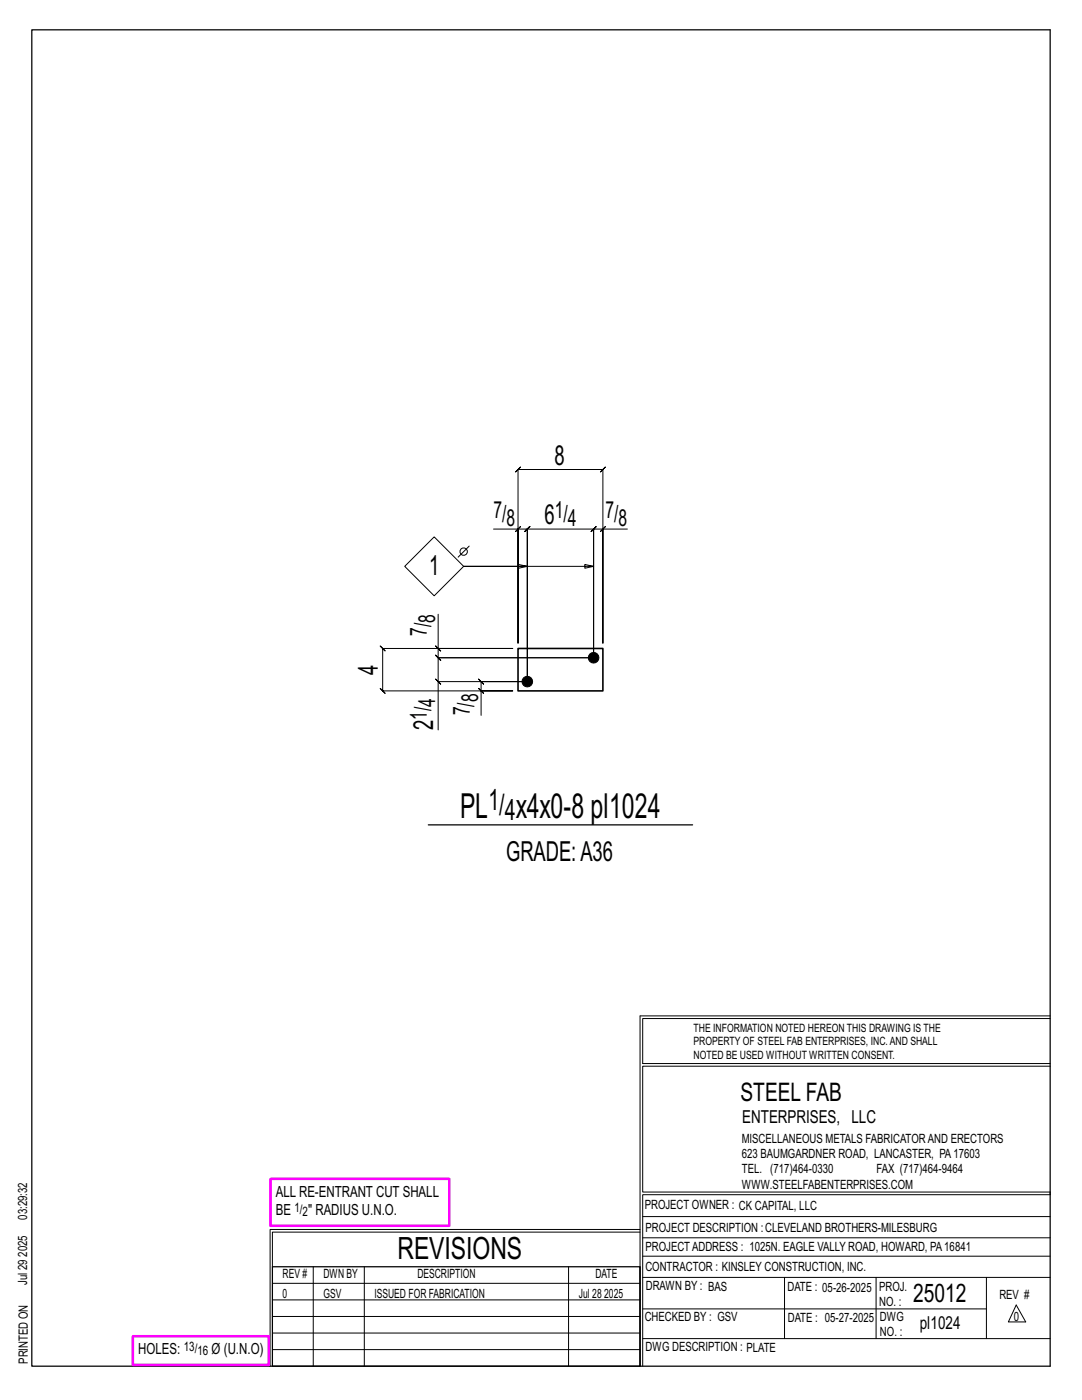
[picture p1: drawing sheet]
<svg xmlns="http://www.w3.org/2000/svg" width="216mm" height="279mm" viewBox="0 0 216 279" stroke-linecap="round" stroke-linejoin="round" font-family="sans-serif">
<defs><g id="words">
<g font-size="6.9">
<text x="91.8" y="163.2">PL</text>
<text x="102.9" y="163.2">x4x0-8 pl1024</text>
</g>
<text font-size="6.1" x="79.3" y="251.3">REVISIONS</text>
<g font-size="5.9">
<text x="97.5" y="161.6">1/</text>
<text x="100.7" y="163.7">4</text>
</g>
<g font-size="5.5">
<text x="110.7" y="92.7">8</text>
<text x="108.6" y="104.6">6</text>
<text x="85.6" y="114.8">1</text>
<text x="75.4" y="134.7" transform="rotate(-90 75.4 134.7)">4</text>
<text x="86.4" y="145.7" transform="rotate(-90 86.4 145.7)">2</text>
<text x="101" y="171.9">GRADE:A36</text>
</g>
<g font-size="5.1">
<text x="147.8" y="219.8">STEEL FAB</text>
<text x="182.2" y="259.9">25012</text>
</g>
<g font-size="4.7">
<text x="98.5" y="103.4">7/</text>
<text x="101.1" y="105">8</text>
<text x="110.7" y="103.4">1/</text>
<text x="113.3" y="105">4</text>
<text x="120.8" y="103.4">7/</text>
<text x="123.4" y="105">8</text>
<text x="86.9" y="124.3" transform="rotate(-90 86.9 124.3)">8</text>
<text x="85.2" y="126.9" transform="rotate(-90 85.2 126.9)">7/</text>
<text x="85.2" y="143.6" transform="rotate(-90 85.2 143.6)">1/</text>
<text x="86.9" y="141" transform="rotate(-90 86.9 141)">4</text>
<text x="93.8" y="142.8" transform="rotate(-90 93.8 142.8)">7/</text>
<text x="95.4" y="140.2" transform="rotate(-90 95.4 140.2)">8</text>
</g>
<g font-size="3.6">
<text x="148.1" y="224.1">ENTERPRISES, LLC</text>
<text x="183.5" y="265.2">pl1024</text>
</g>
<g font-size="3.1">
<text x="55" y="238.9">ALL RE-ENTRANT CUT SHALL</text>
<text x="55" y="242.5">BE</text>
<text x="61.5" y="242.5">&quot; RADIUS U.N.O.</text>
<text x="27.6" y="270.2">HOLES:</text>
<text x="42.2" y="270.2">Ø (U.N.O)</text>
</g>
<g font-size="2.6">
<text x="58.8" y="241.8">1/</text>
<text x="60.4" y="242.7">2</text>
<text x="36.7" y="269.6">13/</text>
<text x="39.4" y="270.5">16</text>
</g>
<g font-size="2.5">
<text x="148" y="231.2">623 BAUMGARDNER ROAD, LANCASTER, PA17603</text>
<text x="148" y="228.1">MISCELLANEOUS METALS FABRICATORAND ERECTORS</text>
<text x="148" y="237.2">WWW.STEELFABENTERPRISES.COM</text>
<text x="148" y="234.2">TEL. (717)464-0330</text>
<text x="174.9" y="234.2">FAX (717)464-9464</text>
<text x="5.4" y="243.4" transform="rotate(-90 5.4 243.4)">03:29:32</text>
<text x="128.7" y="241.3">PROJECT OWNER : CK CAPITAL, LLC</text>
<text x="128.8" y="246">PROJECT DESCRIPTION :CLEVELAND BROTHERS-MILESBURG</text>
<text x="5.4" y="250.8" transform="rotate(-90 5.4 250.8)">2025</text>
<text x="128.8" y="249.7">PROJECTADDRESS : 1025N. EAGLE VALLY ROAD, HOWARD, PA16841</text>
<text x="5.4" y="256.5" transform="rotate(-90 5.4 256.5)">Jul 29</text>
<text x="56.4" y="255">REV #</text>
<text x="64.5" y="255">DWN BY</text>
<text x="83.3" y="255">DESCRIPTION</text>
<text x="118.8" y="255">DATE</text>
<text x="128.8" y="253.7">CONTRACTOR : KINSLEY CONSTRUCTION, INC.</text>
<text x="128.9" y="257.5">DRAWN BY : BAS</text>
<text x="157.1" y="257.6">DATE : 05-26-2025</text>
<text x="175.4" y="257.7">PROJ.</text>
<text x="56.4" y="259">0</text>
<text x="64.5" y="259">GSV</text>
<text x="74.7" y="259">ISSUED FOR FABRICATION</text>
<text x="115.5" y="259">Jul 28</text>
<text x="120.6" y="259">2025</text>
<text x="128.6" y="263.7">CHECKED BY : GSV</text>
<text x="157.2" y="263.7">DATE : 05-27-2025</text>
<text x="175.4" y="260.7">NO. :</text>
<text x="175.6" y="263.7">DWG</text>
<text x="199.4" y="259.2">REV #</text>
<text x="202.3" y="263.7">0</text>
<text x="128.8" y="269.7">DWG DESCRIPTION : PLATE</text>
<text x="175.6" y="266.7">NO. :</text>
<text x="5.5" y="272.2" transform="rotate(-90 5.5 272.2)">PRINTED ON</text>
</g>
<g font-size="2.3">
<text x="138.4" y="208.6">PROPERTY OF STEEL FAB ENTERPRISES, INC.AND SHALL</text>
<text x="138.4" y="205.9">THE INFORMATION NOTED HEREON THIS DRAWING IS THE</text>
<text x="138.4" y="211.3">NOTED BE USED WITHOUT WRITTEN CONSENT.</text>
</g>
</g></defs>
<g fill="none" stroke="#000" stroke-width=".2">
<path d="M80.8 113l5.8-5.9 5.9 5.9-5.9 5.9zM93.6 109l-2.2 2.2M98.5 105.6h4.9v22.8v-34.7l-.5 .5 1-1-.5 .5h16.9l-.5 .5 1-1-.5 .5v34.7v-22.8h4.9M103.4 105.6h1.8l-.5 .5 1-1-.5 .5v30.4v-30.4l-.5 .5 1-1-.5 .5h13.2l-.5 .5 1-1-.5 .5v25.7M103.9 105.1l-1 1zM105.2 113l-1.7-.3v.7l1.7-.4h-12.7h25.9l-1.7 .4v-.7l1.7 .3M120.3 105.6h-1.9l.5-.5-1 1 .5-.5v25.7M120.8 105.1l-1 1zM86.9 135.5l1 1zM86.9 128.9l1 1zM87.4 122.6v6.8h14.9h-25.9l-.5-.5 1 1-.5-.5v8.5l-.5-.5 1 1-.5-.5h25.9h-6.3v4.9M87.4 129.4v1.9l-.5-.5 1 1-.5-.5h31"/>
<path d="M95.5 137.4l1 1zM96 137.9v-1.9l.5 .5-1-1 .5 .5h9.2h-17.8v9.7M118.4 131.3h-31l-.5-.5 1 1-.5-.5v4.7M127.7 202.7v70M127.7 202.7h81.8M209.5 203.3h-81.3v9h81.3M209.5 212.8h-81.3v25.1h81.3v.5h-81.3v34.3M54.4 259.4h73.3M54.4 256.1h73.3M62.5 252.8v19.9M72.7 252.8v19.9M113.4 252.8v19.9"/>
<path d="M127.7 245.4h-73.8v27.3M127.7 245.9h-73.3v6.9M128.2 242.8h81.3M128.2 254.9h81.3M128.2 250.7h81.3M128.2 247h81.3M156.5 254.9v12.2M174.8 254.9v12.2M196.8 254.9v12.2M54.4 269.3h73.3M54.4 266h73.3M54.4 262.7h73.3"/>
<path d="M128.2 261.2h68.6M128.2 267.1h81.3M202.8 260.4l1.9 3.4h-3.5z"/>
<circle cx="92.5" cy="110.1" r=".74"/>
</g>
<path d="M6.3 6h203.2v266.7h-203.2zM85.5 164.6h52.7M54.4 252.8h73.3v19.9h-73.3z" fill="none" stroke="#000" stroke-width=".25"/>
<path d="M54 235.3h35.6v9.3h-35.6zM26.5 266.7h27.1v5.7h-27.1z" fill="none" stroke="#f0f" stroke-width=".5"/>
<g fill="#000" stroke="#000" stroke-width=".2">
<circle cx="105.2" cy="136" r="1.06"/>
<circle cx="118.4" cy="131.3" r="1.06"/>
</g>
<path d="M103.4 129.4h16.9v8.5h-16.9z" fill="none" stroke="#000" stroke-width=".32"/>
<use href="#words"/>
</svg>
